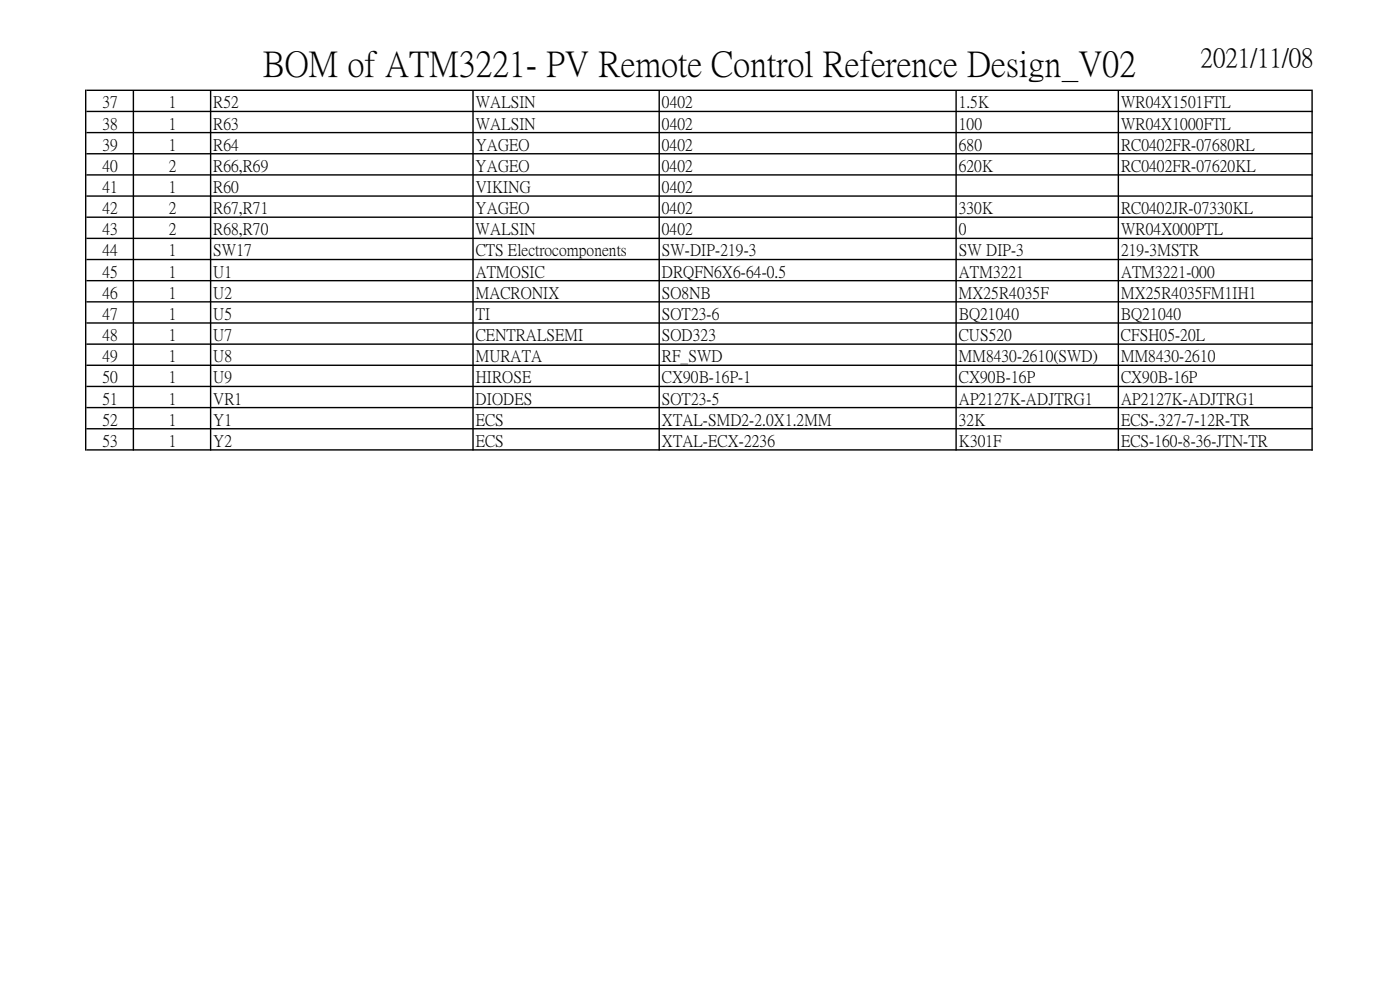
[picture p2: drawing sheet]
<svg xmlns="http://www.w3.org/2000/svg" width="297mm" height="210mm" viewBox="0 0 297 210" stroke-linecap="round" stroke-linejoin="round" font-family="sans-serif">
<defs><g id="words">
<text font-size="7.5" x="55.7" y="15.8">BOM of ATM3221- PV Remote Control Reference Design_V02</text>
<text font-size="5.6" x="254.7" y="13.9">2021/11/08</text>
<g font-size="3.5">
<text x="21.7" y="22.8">37</text>
<text x="35.8" y="22.8">1</text>
<text x="45.3" y="22.8">R52</text>
<text x="100.9" y="22.8">WALSIN</text>
<text x="140.4" y="22.8">0402</text>
<text x="203.4" y="22.8">1.5K</text>
<text x="237.8" y="22.8">WR04X1501FTL</text>
<text x="21.7" y="27.3">38</text>
<text x="35.8" y="27.3">1</text>
<text x="45.3" y="27.3">R63</text>
<text x="100.9" y="27.3">WALSIN</text>
<text x="140.4" y="27.3">0402</text>
<text x="203.4" y="27.3">100</text>
<text x="237.8" y="27.3">WR04X1000FTL</text>
<text x="21.7" y="31.8">39</text>
<text x="35.8" y="31.8">1</text>
<text x="45.3" y="31.8">R64</text>
<text x="100.9" y="31.8">YAGEO</text>
<text x="140.4" y="31.8">0402</text>
<text x="203.4" y="31.8">680</text>
<text x="237.8" y="31.8">RC0402FR-07680RL</text>
<text x="21.7" y="36.2">40</text>
<text x="21.7" y="40.7">41</text>
<text x="35.8" y="36.2">2</text>
<text x="35.8" y="40.7">1</text>
<text x="45.3" y="36.2">R66,R69</text>
<text x="45.3" y="40.7">R60</text>
<text x="100.9" y="36.2">YAGEO</text>
<text x="100.9" y="40.7">VIKING</text>
<text x="140.4" y="40.7">0402</text>
<text x="140.4" y="36.2">0402</text>
<text x="203.4" y="36.2">620K</text>
<text x="237.8" y="36.2">RC0402FR-07620KL</text>
<text x="21.7" y="45.2">42</text>
<text x="35.8" y="45.2">2</text>
<text x="45.3" y="45.2">R67,R71</text>
<text x="100.9" y="45.2">YAGEO</text>
<text x="140.4" y="45.2">0402</text>
<text x="203.4" y="45.2">330K</text>
<text x="237.8" y="45.2">RC0402JR-07330KL</text>
<text x="21.7" y="49.7">43</text>
<text x="35.8" y="49.7">2</text>
<text x="45.3" y="49.7">R68,R70</text>
<text x="100.9" y="49.7">WALSIN</text>
<text x="140.4" y="49.7">0402</text>
<text x="203.4" y="49.7">0</text>
<text x="237.8" y="49.7">WR04X000PTL</text>
<text x="21.7" y="54.2">44</text>
<text x="21.7" y="58.7">45</text>
<text x="35.8" y="54.2">1</text>
<text x="35.8" y="58.7">1</text>
<text x="45.3" y="54.2">SW17</text>
<text x="45.3" y="58.7">U1</text>
<text x="100.9" y="54.2">CTS Electrocomponents</text>
<text x="100.9" y="58.7">ATMOSIC</text>
<text x="140.4" y="54.2">SW-DIP-219-3</text>
<text x="140.4" y="58.7">DRQFN6X6-64-0.5</text>
<text x="203.4" y="54.2">SW DIP-3</text>
<text x="203.4" y="58.7">ATM3221</text>
<text x="237.8" y="54.2">219-3MSTR</text>
<text x="237.8" y="58.7">ATM3221-000</text>
<text x="21.7" y="63.2">46</text>
<text x="35.8" y="63.2">1</text>
<text x="45.3" y="63.2">U2</text>
<text x="100.9" y="63.2">MACRONIX</text>
<text x="140.4" y="63.2">SO8NB</text>
<text x="203.4" y="63.2">MX25R4035F</text>
<text x="237.8" y="63.2">MX25R4035FM1IH1</text>
<text x="21.7" y="67.6">47</text>
<text x="35.8" y="67.6">1</text>
<text x="45.3" y="67.6">U5</text>
<text x="100.9" y="67.6">TI</text>
<text x="140.4" y="67.6">SOT23-6</text>
<text x="203.4" y="67.6">BQ21040</text>
<text x="237.8" y="67.6">BQ21040</text>
<text x="21.7" y="72.1">48</text>
<text x="21.7" y="76.6">49</text>
<text x="35.8" y="72.1">1</text>
<text x="35.8" y="76.6">1</text>
<text x="45.3" y="72.1">U7</text>
<text x="45.3" y="76.6">U8</text>
<text x="100.9" y="72.1">CENTRALSEMI</text>
<text x="100.9" y="76.6">MURATA</text>
<text x="140.4" y="76.6">RF_SWD</text>
<text x="140.4" y="72.1">SOD323</text>
<text x="203.4" y="72.1">CUS520</text>
<text x="203.4" y="76.6">MM8430-2610(SWD)</text>
<text x="237.8" y="72.1">CFSH05-20L</text>
<text x="237.8" y="76.6">MM8430-2610</text>
<text x="21.7" y="81.1">50</text>
<text x="35.8" y="81.1">1</text>
<text x="45.3" y="81.1">U9</text>
<text x="100.9" y="81.1">HIROSE</text>
<text x="140.4" y="81.1">CX90B-16P-1</text>
<text x="203.4" y="81.1">CX90B-16P</text>
<text x="237.8" y="81.1">CX90B-16P</text>
<text x="21.7" y="85.6">51</text>
<text x="35.8" y="85.6">1</text>
<text x="45.3" y="85.6">VR1</text>
<text x="100.9" y="85.6">DIODES</text>
<text x="140.4" y="85.6">SOT23-5</text>
<text x="203.4" y="85.6">AP2127K-ADJTRG1</text>
<text x="237.8" y="85.6">AP2127K-ADJTRG1</text>
<text x="21.7" y="90.1">52</text>
<text x="21.7" y="94.6">53</text>
<text x="35.8" y="90.1">1</text>
<text x="35.8" y="94.6">1</text>
<text x="45.3" y="90.1">Y1</text>
<text x="45.3" y="94.6">Y2</text>
<text x="100.9" y="90.1">ECS</text>
<text x="100.9" y="94.6">ECS</text>
<text x="140.4" y="90.1">XTAL-SMD2-2.0X1.2MM</text>
<text x="140.4" y="94.6">XTAL-ECX-2236</text>
<text x="203.4" y="94.6">K301F</text>
<text x="203.4" y="90.1">32K</text>
<text x="237.8" y="94.6">ECS-160-8-36-JTN-TR</text>
<text x="237.8" y="90.1">ECS-.327-7-12R-TR</text>
</g>
</g></defs>
<g fill="#000">
<path d="M18 19h.3v76.6h-.3zM28.2 19.3h.2v76.3h-.2zM44.5 19.3h.3v76.3h-.3zM100.2 19.3h.3v76.3h-.3zM139.7 19.3h.3v76.3h-.3zM202.7 19.3h.3v76.3h-.3zM237.1 19.3h.3v76.3h-.3zM278.2 19.3h.3v76.3h-.3z" fill-rule="evenodd"/>
<path d="M18.3 19h260.2v.3h-260.2zM18.3 23.5h260.2v.3h-260.2zM18.3 28h260.2v.3h-260.2zM18.3 32.5h260.2v.3h-260.2zM18.3 37h260.2v.3h-260.2zM18.3 41.4h260.2v.3h-260.2zM18.3 45.9h260.2v.3h-260.2zM18.3 50.4h260.2v.3h-260.2zM18.3 54.9h260.2v.3h-260.2zM18.3 59.4h260.2v.3h-260.2zM18.3 63.9h260.2v.3h-260.2zM18.3 68.4h260.2v.3h-260.2zM18.3 72.9h260.2v.3h-260.2zM18.3 77.3h260.2v.3h-260.2zM18.3 81.8h260.2v.3h-260.2zM18.3 86.3h260.2v.3h-260.2zM18.3 90.8h260.2v.3h-260.2zM18.3 95.3h260.2v.3h-260.2z" fill-rule="evenodd"/>
</g>
<use href="#words"/>
</svg>
